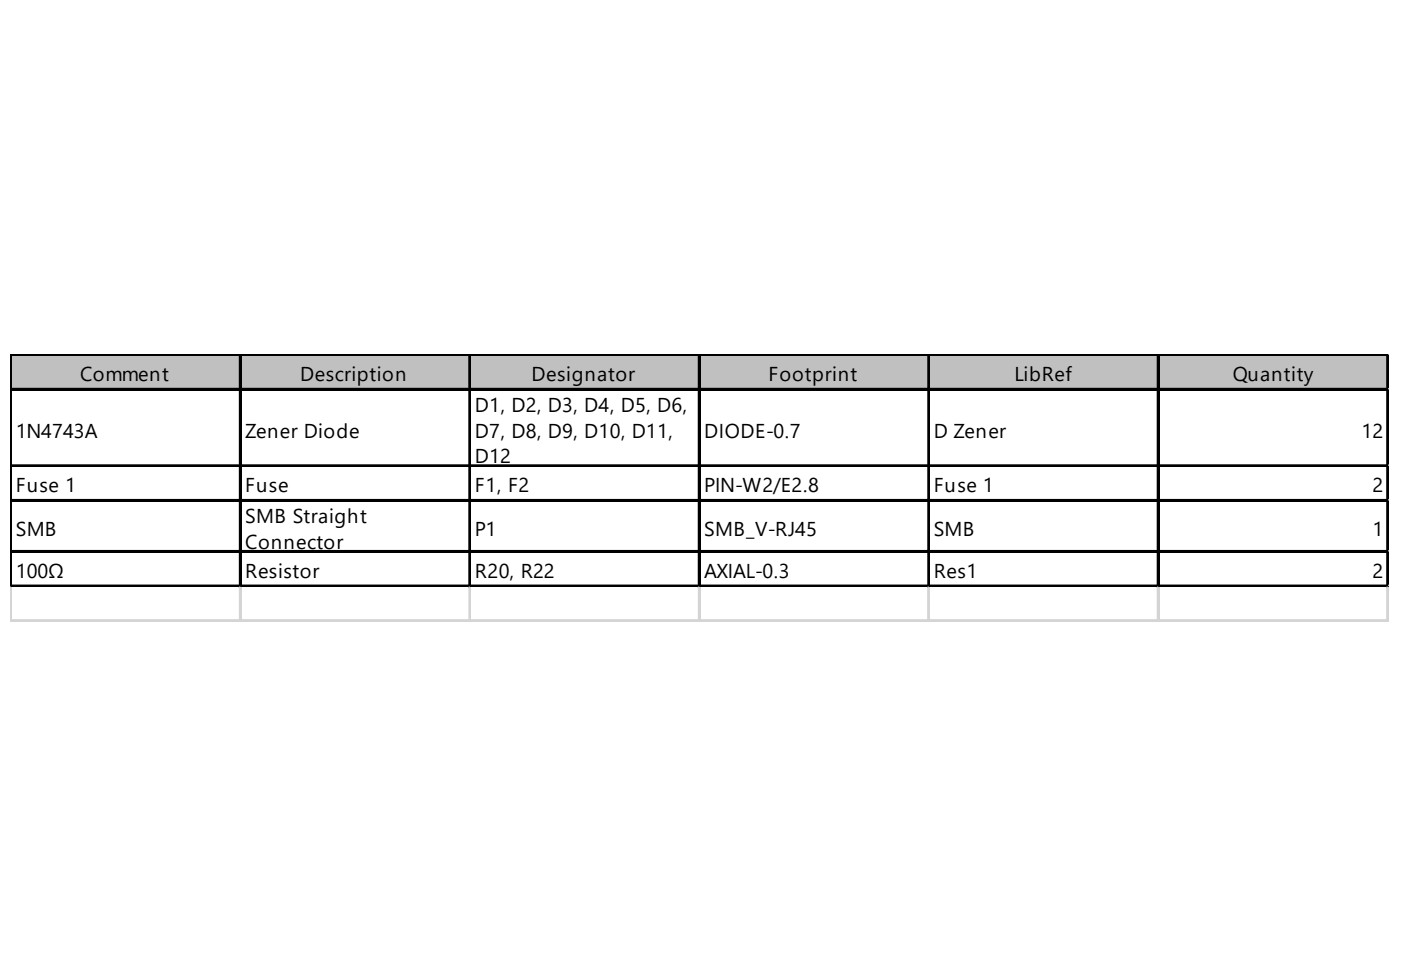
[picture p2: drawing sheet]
<svg xmlns="http://www.w3.org/2000/svg" width="289mm" height="202mm" viewBox="0 0 289 202" stroke-linecap="round" stroke-linejoin="round" font-family="sans-serif">
<defs><g id="words">
<g font-size="4.1">
<text x="16.5" y="78.6">Comment</text>
<text x="61.9" y="78.6">Description</text>
<text x="109.6" y="78.6">Designator</text>
<text x="158.5" y="78.6">Footprint</text>
<text x="209.2" y="78.6">LibRef</text>
<text x="254.3" y="78.6">Quantity</text>
<text x="97.9" y="85">D1, D2, D3, D4, D5, D6,</text>
<text x="3.3" y="90.3">1N4743A</text>
<text x="50.6" y="90.3">Zener Diode</text>
<text x="97.9" y="90.3">D7, D8, D9, D10, D11,</text>
<text x="97.9" y="95.5">D12</text>
<text x="145.2" y="90.3">DIODE-0.7</text>
<text x="192.5" y="90.3">D Zener</text>
<text x="280.8" y="90.3">12</text>
<text x="3.3" y="101.5">Fuse 1</text>
<text x="50.6" y="101.5">Fuse</text>
<text x="97.9" y="101.5">F1, F2</text>
<text x="145.2" y="101.5">PIN-W2/E2.8</text>
<text x="192.5" y="101.5">Fuse 1</text>
<text x="283" y="101.5">2</text>
<text x="50.6" y="107.9">SMB Straight</text>
<text x="3.3" y="110.6">SMB</text>
<text x="50.6" y="113.2">Connector</text>
<text x="97.9" y="110.6">P1</text>
<text x="145.2" y="110.6">SMB_V-RJ45</text>
<text x="192.5" y="110.6">SMB</text>
<text x="283" y="110.6">1</text>
<text x="3.3" y="119.2">100Ω</text>
<text x="50.6" y="119.2">Resistor</text>
<text x="97.9" y="119.2">R20, R22</text>
<text x="145.2" y="119.2">AXIAL-0.3</text>
<text x="192.5" y="119.2">Res1</text>
<text x="283" y="119.2">2</text>
</g>
</g></defs>
<path d="M2.4 73.4h284v7.2h-284z" fill="#c0c0c0"/>
<g fill="none" stroke="#000" stroke-width=".38">
<path d="M2.1 73v48.1M2.3 73v48.1M2.5 73h283.9M2.5 73.2h283.9M49.4 73.4v47.7M49.6 73.4v47.7M96.8 73.4v47.7M97 73.4v47.7M144.1 73.4v47.7M144.3 73.4v47.7M191.4 73.4v47.7M191.6 73.4v47.7"/>
<path d="M238.7 73.4v47.7M238.9 73.4v47.7M286.1 73.4v47.7M286.3 73.4v47.7M2.5 80.2h283.9M2.5 80.4h283.9M2.5 96h283.9M2.5 96.2h283.9M2.5 103.1h283.9M2.5 103.3h283.9M2.5 113.6h283.9M2.5 113.8h283.9"/>
<path d="M2.5 120.8h283.9M2.5 121h283.9"/>
</g>
<g fill="none" stroke="#d4d4d4" stroke-width=".38">
<path d="M286.4 73h.1M2.1 121.1v7.2M2.3 121.1v7.2M49.4 121.1v7.2M49.6 121.1v7.2M96.8 121.1v7.2M97 121.1v7.2M144.1 121.1v7.2M144.3 121.1v7.2M191.4 121.1v7.2M191.6 121.1v7.2M238.7 121.1v7.2"/>
<path d="M238.9 121.1v7.2M286.1 121.1v7.2M286.3 121.1v7.2"/>
</g>
<path d="M286.4 73l.1 .4z" fill="#d4d4d4"/>
<path d="M286.4 80.2h.1" fill="none" stroke="#d4d4d4" stroke-width=".38"/>
<path d="M286.4 80.2l.1 .4z" fill="#d4d4d4"/>
<path d="M286.4 96h.1" fill="none" stroke="#d4d4d4" stroke-width=".38"/>
<path d="M286.4 96l.1 .3z" fill="#d4d4d4"/>
<path d="M286.4 103.1h.1" fill="none" stroke="#d4d4d4" stroke-width=".38"/>
<path d="M286.4 103.1l.1 .4z" fill="#d4d4d4"/>
<path d="M286.4 113.6h.1" fill="none" stroke="#d4d4d4" stroke-width=".38"/>
<path d="M286.4 113.6l.1 .4z" fill="#d4d4d4"/>
<path d="M286.4 120.8h.1" fill="none" stroke="#d4d4d4" stroke-width=".38"/>
<path d="M286.4 120.8l.1 .3z" fill="#d4d4d4"/>
<path d="M2.1 127.9h284.4M2.1 128.1h284.4" fill="none" stroke="#d4d4d4" stroke-width=".38"/>
<use href="#words"/>
</svg>
